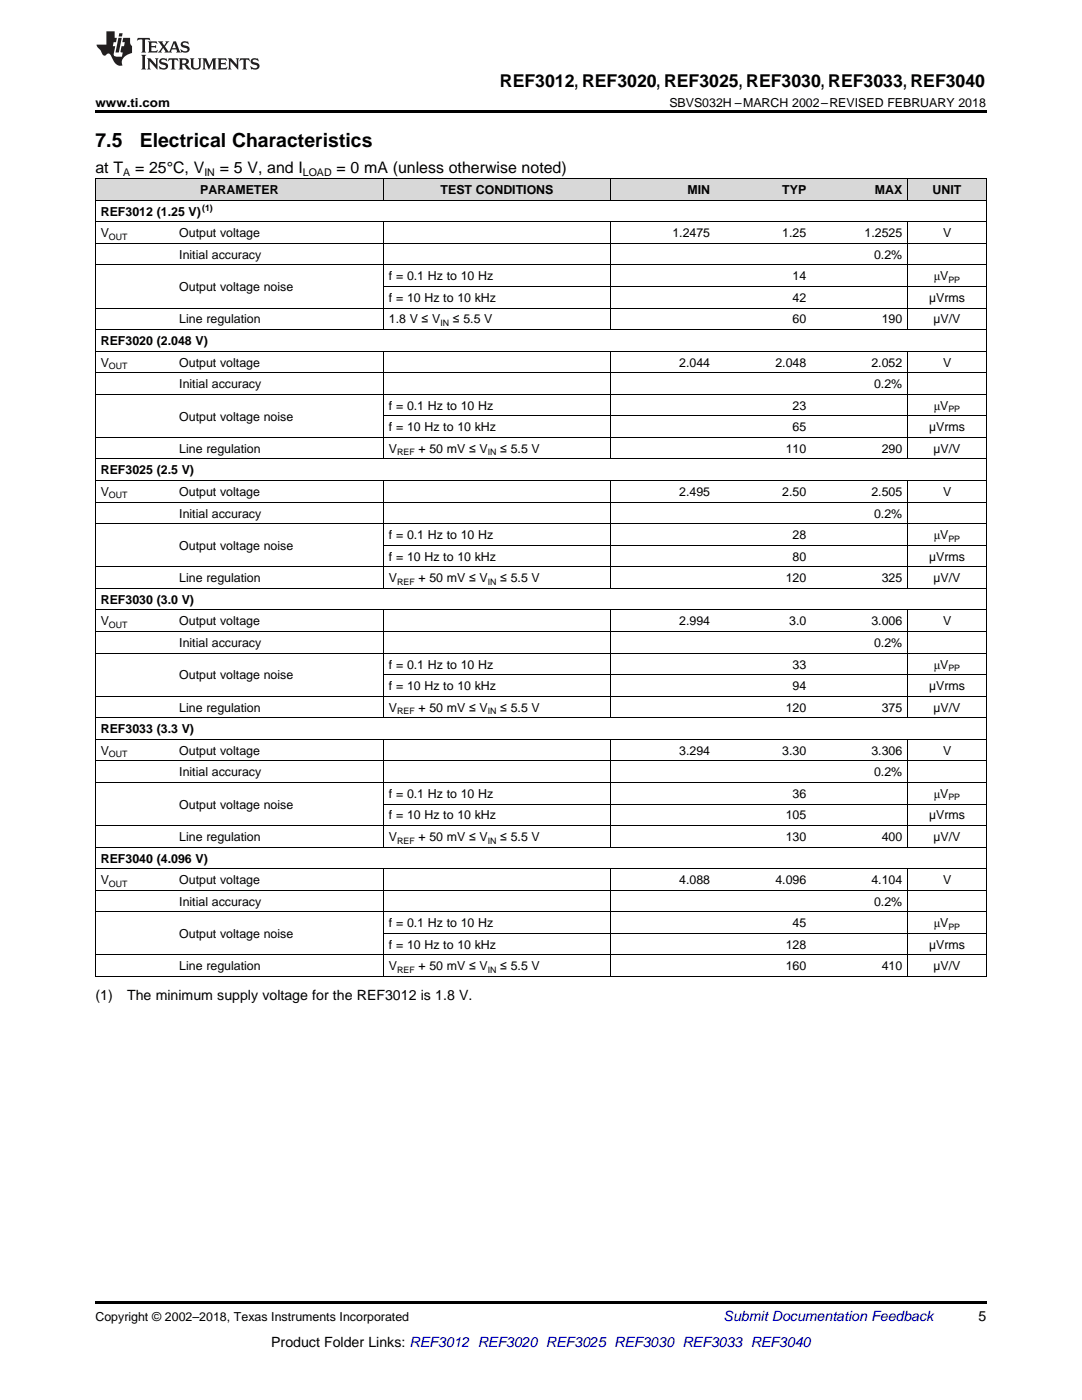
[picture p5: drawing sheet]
<svg xmlns="http://www.w3.org/2000/svg" width="216mm" height="279mm" viewBox="0 0 216 279" stroke-linecap="round" stroke-linejoin="round" font-family="sans-serif">
<defs><g id="words">
<g font-size="3.9">
<text x="19" y="29.3">7.5</text>
<text x="27.9" y="29.3">Electrical Characteristics</text>
</g>
<text font-size="3.5" x="99.8" y="17.3">REF3012, REF3020, REF3025, REF3030, REF3033, REF3040</text>
<g font-size="3.2">
<text x="19" y="34.4">at T</text>
<text x="27" y="34.4">= 25°C, V</text>
<text x="43.9" y="34.4">= 5 V, and I</text>
<text x="67.1" y="34.4">= 0 mA (unless otherwise noted)</text>
</g>
<g font-size="2.8">
<text x="19" y="199.5">(1)</text>
<text x="25.4" y="199.5">The minimum supply voltage for the REF3012 is 1.8 V.</text>
<text x="195.3" y="263.6">5</text>
<text x="54.1" y="268.9">Product Folder Links: REF3012 REF3020 REF3025 REF3030 REF3033 REF3040</text>
</g>
<text font-size="2.8" fill="#0000c8" x="144.4" y="263.6">Submit Documentation Feedback</text>
<g font-size="2.5">
<text x="19" y="21.4">www.ti.com</text>
<text x="133.6" y="21.4">SBVS032H –MARCH 2002–REVISED FEBRUARY 2018</text>
<text x="40" y="38.7">PARAMETER</text>
<text x="87.9" y="38.7">TEST CONDITIONS</text>
<text x="137.2" y="38.7">MIN</text>
<text x="156.1" y="38.7">TYP</text>
<text x="174.6" y="38.7">MAX</text>
<text x="186.1" y="38.7">UNIT</text>
<text x="20.1" y="43">REF3012 (1.25 V)</text>
<text x="20.1" y="47.3">V</text>
<text x="35.8" y="47.3">Output voltage</text>
<text x="134.2" y="47.3">1.2475</text>
<text x="156.1" y="47.3">1.25</text>
<text x="172.5" y="47.3">1.2525</text>
<text x="188.2" y="47.3">V</text>
<text x="35.8" y="51.6">Initial accuracy</text>
<text x="174.4" y="51.6">0.2%</text>
<text x="35.8" y="58.1">Output voltage noise</text>
<text x="77.6" y="56">f = 0.1 Hz to 10 Hz</text>
<text x="158.2" y="56">14</text>
<text x="186.3" y="56">μV</text>
<text x="35.8" y="64.6">Line regulation</text>
<text x="77.6" y="60.3">f = 10 Hz to 10 kHz</text>
<text x="77.6" y="64.6">1.8 V ≤ V</text>
<text x="90.4" y="64.6">≤ 5.5 V</text>
<text x="158.2" y="60.3">42</text>
<text x="158.2" y="64.6">60</text>
<text x="175.9" y="64.6">190</text>
<text x="185.4" y="60.3">µVrms</text>
<text x="186.3" y="64.6">µV/V</text>
<text x="20.1" y="68.9">REF3020 (2.048 V)</text>
<text x="20.1" y="73.2">V</text>
<text x="35.8" y="73.2">Output voltage</text>
<text x="35.8" y="77.5">Initial accuracy</text>
<text x="135.5" y="73.2">2.044</text>
<text x="154.7" y="73.2">2.048</text>
<text x="173.9" y="73.2">2.052</text>
<text x="174.4" y="77.5">0.2%</text>
<text x="188.2" y="73.2">V</text>
<text x="35.8" y="83.9">Output voltage noise</text>
<text x="77.6" y="81.8">f = 0.1 Hz to 10 Hz</text>
<text x="158.2" y="81.8">23</text>
<text x="186.3" y="81.8">μV</text>
<text x="77.6" y="86.1">f = 10 Hz to 10 kHz</text>
<text x="158.2" y="86.1">65</text>
<text x="185.4" y="86.1">µVrms</text>
<text x="20.1" y="94.7">REF3025 (2.5 V)</text>
<text x="35.8" y="90.4">Line regulation</text>
<text x="77.6" y="90.4">V</text>
<text x="83.5" y="90.4">+ 50 mV ≤ V</text>
<text x="99.8" y="90.4">≤ 5.5 V</text>
<text x="156.8" y="90.4">110</text>
<text x="175.9" y="90.4">290</text>
<text x="186.3" y="90.4">µV/V</text>
<text x="20.1" y="99">V</text>
<text x="35.8" y="99">Output voltage</text>
<text x="135.5" y="99">2.495</text>
<text x="156.1" y="99">2.50</text>
<text x="173.9" y="99">2.505</text>
<text x="188.2" y="99">V</text>
<text x="35.8" y="103.3">Initial accuracy</text>
<text x="77.6" y="107.6">f = 0.1 Hz to 10 Hz</text>
<text x="158.2" y="107.6">28</text>
<text x="174.4" y="103.3">0.2%</text>
<text x="186.3" y="107.6">μV</text>
<text x="35.8" y="109.7">Output voltage noise</text>
<text x="77.6" y="111.9">f = 10 Hz to 10 kHz</text>
<text x="158.2" y="111.9">80</text>
<text x="185.4" y="111.9">µVrms</text>
<text x="35.8" y="116.2">Line regulation</text>
<text x="77.6" y="116.2">V</text>
<text x="83.5" y="116.2">+ 50 mV ≤ V</text>
<text x="99.8" y="116.2">≤ 5.5 V</text>
<text x="156.8" y="116.2">120</text>
<text x="175.9" y="116.2">325</text>
<text x="186.3" y="116.2">µV/V</text>
<text x="20.1" y="120.5">REF3030 (3.0 V)</text>
<text x="20.1" y="124.8">V</text>
<text x="35.8" y="124.8">Output voltage</text>
<text x="135.5" y="124.8">2.994</text>
<text x="157.5" y="124.8">3.0</text>
<text x="173.9" y="124.8">3.006</text>
<text x="188.2" y="124.8">V</text>
<text x="35.8" y="129.1">Initial accuracy</text>
<text x="174.4" y="129.1">0.2%</text>
<text x="35.8" y="135.6">Output voltage noise</text>
<text x="77.6" y="133.4">f = 0.1 Hz to 10 Hz</text>
<text x="77.6" y="137.7">f = 10 Hz to 10 kHz</text>
<text x="158.2" y="133.4">33</text>
<text x="158.2" y="137.7">94</text>
<text x="185.4" y="137.7">µVrms</text>
<text x="186.3" y="133.4">μV</text>
<text x="35.8" y="142">Line regulation</text>
<text x="77.6" y="142">V</text>
<text x="83.5" y="142">+ 50 mV ≤ V</text>
<text x="99.8" y="142">≤ 5.5 V</text>
<text x="156.8" y="142">120</text>
<text x="175.9" y="142">375</text>
<text x="186.3" y="142">µV/V</text>
<text x="20.1" y="146.3">REF3033 (3.3 V)</text>
<text x="20.1" y="150.6">V</text>
<text x="35.8" y="150.6">Output voltage</text>
<text x="35.8" y="154.9">Initial accuracy</text>
<text x="135.5" y="150.6">3.294</text>
<text x="156.1" y="150.6">3.30</text>
<text x="173.9" y="150.6">3.306</text>
<text x="174.4" y="154.9">0.2%</text>
<text x="188.2" y="150.6">V</text>
<text x="35.8" y="161.4">Output voltage noise</text>
<text x="77.6" y="159.2">f = 0.1 Hz to 10 Hz</text>
<text x="158.2" y="159.2">36</text>
<text x="186.3" y="159.2">μV</text>
<text x="35.8" y="167.9">Line regulation</text>
<text x="77.6" y="163.5">f = 10 Hz to 10 kHz</text>
<text x="77.6" y="167.9">V</text>
<text x="83.5" y="167.9">+ 50 mV ≤ V</text>
<text x="99.8" y="167.9">≤ 5.5 V</text>
<text x="156.8" y="163.5">105</text>
<text x="156.8" y="167.9">130</text>
<text x="175.9" y="167.9">400</text>
<text x="185.4" y="163.5">µVrms</text>
<text x="186.3" y="167.9">µV/V</text>
<text x="20.1" y="172.2">REF3040 (4.096 V)</text>
<text x="20.1" y="176.5">V</text>
<text x="35.8" y="176.5">Output voltage</text>
<text x="135.5" y="176.5">4.088</text>
<text x="154.7" y="176.5">4.096</text>
<text x="173.9" y="176.5">4.104</text>
<text x="188.2" y="176.5">V</text>
<text x="35.8" y="180.8">Initial accuracy</text>
<text x="77.6" y="185.1">f = 0.1 Hz to 10 Hz</text>
<text x="158.2" y="185.1">45</text>
<text x="174.4" y="180.8">0.2%</text>
<text x="186.3" y="185.1">μV</text>
<text x="35.8" y="187.2">Output voltage noise</text>
<text x="77.6" y="189.4">f = 10 Hz to 10 kHz</text>
<text x="156.8" y="189.4">128</text>
<text x="185.4" y="189.4">µVrms</text>
<text x="35.8" y="193.7">Line regulation</text>
<text x="77.6" y="193.7">V</text>
<text x="83.5" y="193.7">+ 50 mV ≤ V</text>
<text x="99.8" y="193.7">≤ 5.5 V</text>
<text x="156.8" y="193.7">160</text>
<text x="175.9" y="193.7">410</text>
<text x="186.3" y="193.7">µV/V</text>
<text x="19" y="263.6">Copyright © 2002–2018, Texas Instruments Incorporated</text>
</g>
<g font-size="2.1">
<text x="24.6" y="35.1">A</text>
<text x="40.8" y="35.1">IN</text>
<text x="60.4" y="35.1">LOAD</text>
</g>
<g font-size="1.8">
<text x="21.7" y="47.8">OUT</text>
<text x="40.3" y="42.1">(1)</text>
<text x="189.2" y="56.4">PP</text>
<text x="87.9" y="65.1">IN</text>
<text x="21.7" y="73.7">OUT</text>
<text x="189.2" y="82.3">PP</text>
<text x="79.2" y="90.9">REF</text>
<text x="97.3" y="90.9">IN</text>
<text x="21.7" y="99.5">OUT</text>
<text x="189.2" y="108.1">PP</text>
<text x="79.2" y="116.7">REF</text>
<text x="97.3" y="116.7">IN</text>
<text x="21.7" y="125.3">OUT</text>
<text x="189.2" y="133.9">PP</text>
<text x="79.2" y="142.5">REF</text>
<text x="97.3" y="142.5">IN</text>
<text x="21.7" y="151.1">OUT</text>
<text x="189.2" y="159.7">PP</text>
<text x="79.2" y="168.3">REF</text>
<text x="97.3" y="168.3">IN</text>
<text x="21.7" y="177">OUT</text>
<text x="189.2" y="185.6">PP</text>
<text x="79.2" y="194.2">REF</text>
<text x="97.3" y="194.2">IN</text>
</g>
</g></defs>
<g fill="#d8d8d8">
<path d="M19 35.7h15.7v4.3h-15.7z"/>
<path d="M34.7 35.7h26.2v4.3h-26.2z"/>
<path d="M60.9 35.7h15.7v4.3h-15.7z"/>
<path d="M76.6 35.7h45.3v4.3h-45.3z"/>
<path d="M121.9 35.7h20.9v4.3h-20.9z"/>
<path d="M142.8 35.7h19.2v4.3h-19.2z"/>
<path d="M162 35.7h19.2v4.3h-19.2z"/>
<path d="M181.2 35.7h15.6v4.3h-15.6z"/>
</g>
<path d="M19 22h177.8v.5h-177.8zM19 259.7h177.8v.5h-177.8z" fill="#000"/>
<g fill="none" stroke="#000" stroke-width=".2">
<path d="M19 40h177.8M19 35.6h177.8M19.1 35.7v159.2M76.5 35.7v4.3M121.8 35.7v4.3M181.1 35.7v4.3M196.8 35.7v159.2M19 52.9h177.8M19 48.6h177.8M19 44.3h177.8M76.5 44.3v21.5M76.6 57.2h120.2"/>
<path d="M121.8 44.3v21.5M181.1 44.3v21.5M19 78.7h177.8M19 74.4h177.8M19 70.1h177.8M19 65.8h177.8M19 61.5h177.8M76.5 70.1v21.6M121.8 70.1v21.6M181.1 70.1v21.6M19 95.9h177.8M19 91.6h177.8"/>
<path d="M19 87.3h177.8M76.5 95.9v21.6M76.6 83h120.2M121.8 95.9v21.6M181.1 95.9v21.6M19 117.4h177.8M19 113.1h177.8M19 104.5h177.8M19 100.2h177.8M76.6 108.8h120.2M19 138.9h177.8M19 130.3h177.8"/>
<path d="M19 126h177.8M19 121.7h177.8M76.5 121.7v21.6M76.6 134.6h120.2M121.8 121.7v21.6M181.1 121.7v21.6M19 156.2h177.8M19 151.9h177.8M19 147.5h177.8M19 143.2h177.8M76.5 147.6v21.5M121.8 147.6v21.5"/>
<path d="M181.1 147.6v21.5M19 177.7h177.8M19 173.4h177.8M19 169.1h177.8M19 164.8h177.8M76.5 173.4v21.5M76.6 160.5h120.2M121.8 173.4v21.5M181.1 173.4v21.5M19 194.9h177.8M19 190.6h177.8M19 182h177.8"/>
<path d="M76.6 186.3h120.2"/>
</g>
<g fill="#231f20">
<path d="M27.5 7.6l-.1 .5 .4-.2h.6v.1v2.1l-.2 .4h1l-.3-.4v-2.1l.1-.1h.5l.5 .2-.2-.5zM29.5 8.3l.2 .3v1.5l-.2 .4h1.8l.2-.6a1.04 1.04 0 0 1-1.3 .2v-.7h.6l.3 .2v-.6l-.3 .2h-.6v-.6l.8-.1 .4 .3-.2-.5zM31.5 8.3l.9 1.1-.9 1.1h.8l-.2-.2 .5-.7 .4 .7-.2 .2h1.5l-.1-.2 .1-.4h.9l.1 .4-.2 .2h1l-.3-.3-.7-1.9h-.5l-.9 2-.8-1 .9-1h-.8l.1 .3-.3 .5-.4-.6 .2-.2zM34.7 8.6l.4 1h-.7zM36.3 8.4a.63 .63 0 0 0-.2 .7 .63 .63 0 0 0 .6 .4l.6 .2 .1 .2a.75 .75 0 0 1-.7 .4 .75 .75 0 0 1-.6-.5l.1 .7 .1-.1a1.11 1.11 0 0 0 1.5-.6 1.13 1.13 0 0 0-1.2-.8l-.1-.4a1.04 1.04 0 0 1 1.2 .2l-.2-.5-.1 .1-.5-.2zM28.2 10.9l.2 .4v2.2l-.2 .4h1l-.3-.4v-2.2l.3-.4zM29.3 11.6l.3 .4v1.5l-.3 .4h.8l-.2-.4v-1.3l1.5 1.7v-1.9l.2-.4h-.7l.2 .4v.9l-1.1-1.3zM32 11.8a.62 .62 0 0 0-.2 .7 .62 .62 0 0 0 .6 .4l.6 .1 .1 .3a.76 .76 0 0 1-.7 .3 .76 .76 0 0 1-.6-.4l.1 .7 .1-.1a1.11 1.11 0 0 0 1.5-.6 1.13 1.13 0 0 0-1.2-.8l-.1-.4a1.04 1.04 0 0 1 1.2 .2l-.2-.6-.1 .1-.5-.1zM33.7 11.6l-.2 .6a.61 .61 0 0 1 .8-.3v1.6l-.2 .4h.9l-.2-.4v-1.6a.63 .63 0 0 1 .8 .3l-.2-.6zM35.6 11.6l.3 .4v1.5l-.3 .4h1l-.2-.2v-.8l.5 .2a.76 .76 0 0 0 1.2 .7l-1-1a.58 .58 0 0 0 .6-.5 .58 .58 0 0 0-.5-.6zM36.4 11.9h.1a.45 .45 0 0 1 .5 .1 .45 .45 0 0 1 .1 .5l-.7 .2zM37.9 11.6l.2 .2a2.17 2.17 0 0 0 .3 1.9 .99 .99 0 0 0 1.6-.6v-1.1l.2-.4h-.7l.2 .2a1.92 1.92 0 0 1-.2 1.8 .6 .6 0 0 1-.9-.5v-1.1l.2-.4zM40.4 11.6l.2 .4v1.5l-.2 .4h.7l-.2-.4v-1.4l.8 1.8 .8-1.8v1.4l-.2 .4h.9l-.2-.4v-1.5l.2-.4h-.8l-.6 1.5-.6-1.5zM43.4 11.6l.2 .4v1.5l-.2 .4h1.8l.2-.6a1.04 1.04 0 0 1-1.3 .1v-.6h.5l.4 .2v-.6l-.4 .2h-.5v-.7h.8l.3 .3-.1-.6zM45.5 11.6l.2 .4v1.5l-.2 .4h.7l-.2-.4v-1.3l1.5 1.7v-1.9l.2-.4h-.7l.2 .4v.9l-1.1-1.3zM47.9 11.6l-.1 .6a.61 .61 0 0 1 .8-.3v1.6l-.3 .4h1l-.3-.4 .1-1.6a.63 .63 0 0 1 .7 .3l-.1-.6zM50.2 11.8a.62 .62 0 0 0-.2 .7 .62 .62 0 0 0 .6 .4l.6 .1 .2 .3a.76 .76 0 0 1-.8 .3 .76 .76 0 0 1-.6-.4l.1 .7 .2-.1a1.11 1.11 0 0 0 1.5-.6 1.13 1.13 0 0 0-1.3-.8l-.1-.4a1.04 1.04 0 0 1 1.2 .2l-.1-.6-.2 .1-.5-.1z"/>
<path d="M21.2 6.3v2.6h-1.9l.1 .4 .7 .9a.91 .91 0 0 0 1 .8 .56 .56 0 0 1 .5-.3 .56 .56 0 0 1 .5 .3l.4 .8a1.53 1.53 0 0 0 1.9 1.2 1.54 1.54 0 0 1 1-2.1l.9-.3v-1.4a1.52 1.52 0 0 1-.3-1.6h-1.4l-.2 .8h.5l-.2 .8h-.4l-.2 1v.2l.4 .1-.2 .8a1.93 1.93 0 0 1-1.6-.3l.3-1.8h-.5l.2-.8h.4l.2-.8h-.4v-1.3zM23.6 7.6l-.6 2.9h.7l.6-2.9zM23.8 6.6l-.1 .7h.6l.2-.7z"/>
</g>
<use href="#words"/>
</svg>
